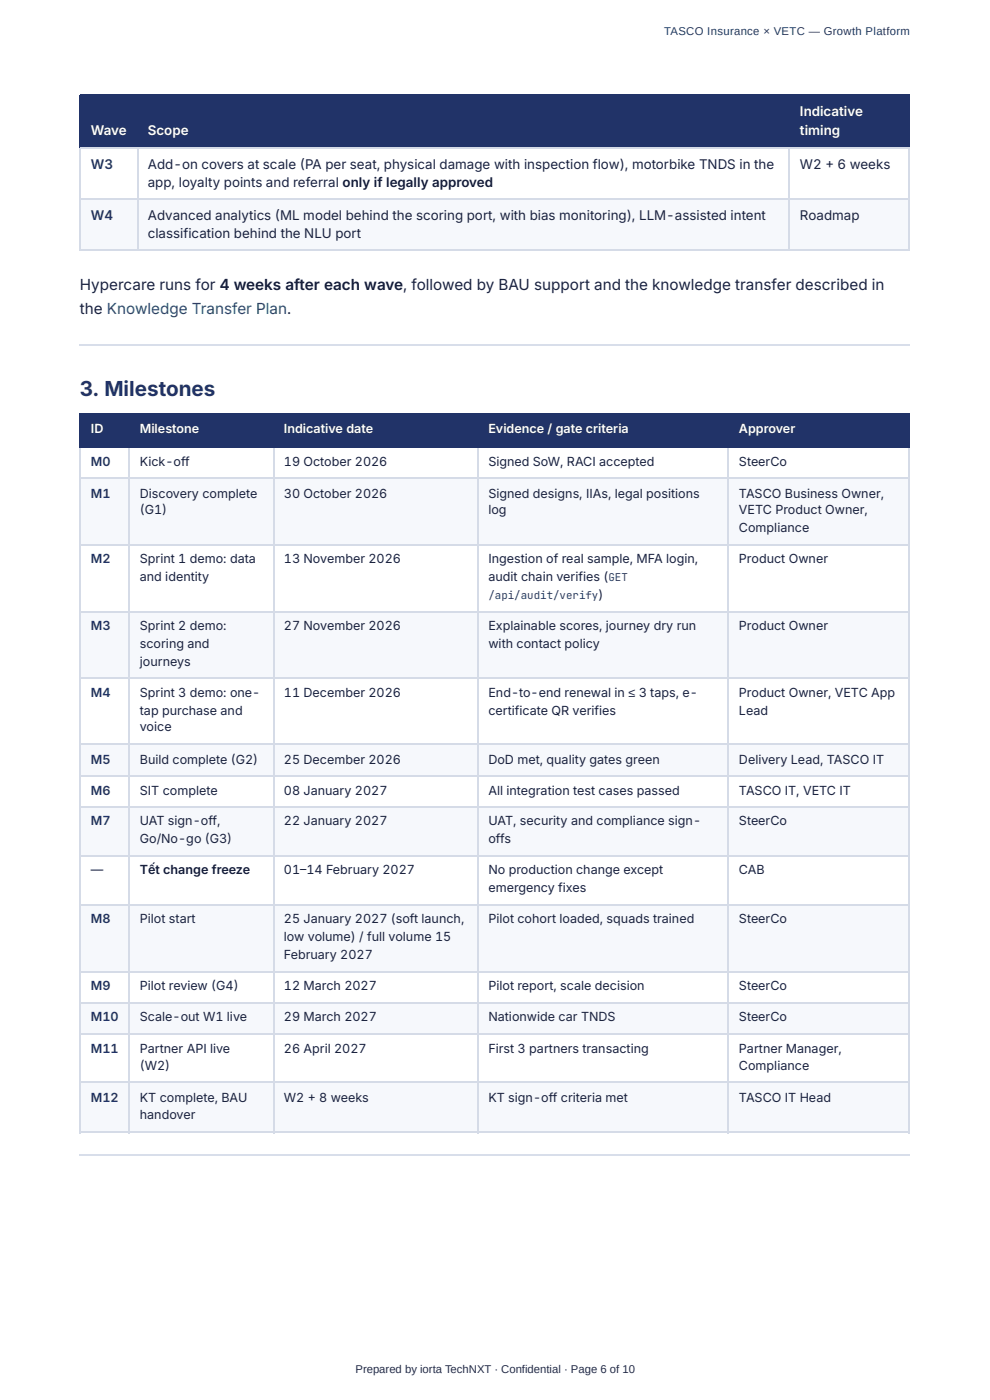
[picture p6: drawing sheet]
<svg xmlns="http://www.w3.org/2000/svg" width="210mm" height="297mm" viewBox="0 0 210 297" stroke-linecap="round" stroke-linejoin="round" font-family="sans-serif">
<defs><g id="words">
<text font-size="4.4" fill="#213368" x="16.9" y="84.1">3. Milestones</text>
<g font-size="3.2" fill="#1b2340">
<text x="16.9" y="61.6">Hypercare runs for 4 weeks after each wave, followed by BAU support and the knowledge transfer described in</text>
<text x="16.9" y="66.6">the Knowledge Transfer Plan.</text>
</g>
<g font-size="2.8" fill="#fff">
<text x="19.3" y="28.7">Wave</text>
<text x="31.3" y="28.7">Scope</text>
<text x="169.6" y="24.7">Indicative</text>
<text x="169.6" y="28.7">timing</text>
</g>
<g font-size="2.8" fill="#213368">
<text x="19.3" y="35.8">W3</text>
<text x="19.3" y="46.7">W4</text>
</g>
<g font-size="2.8" fill="#1b2340">
<text x="31.3" y="35.8">Add-on covers at scale (PA per seat, physical damage with inspection flow), motorbike TNDS in the</text>
<text x="169.6" y="35.8">W2 + 6 weeks</text>
<text x="31.3" y="39.6">app, loyalty points and referral only if legally approved</text>
<text x="31.3" y="46.7">Advanced analytics (ML model behind the scoring port, with bias monitoring), LLM-assisted intent</text>
<text x="169.6" y="46.7">Roadmap</text>
<text x="31.3" y="50.5">classification behind the NLU port</text>
</g>
<g font-size="2.7" fill="#fff">
<text x="19.3" y="91.9">ID</text>
<text x="29.6" y="91.9">Milestone</text>
<text x="60.2" y="91.9">Indicative date</text>
<text x="103.5" y="91.9">Evidence / gate criteria</text>
<text x="156.7" y="91.9">Approver</text>
</g>
<g font-size="2.7" fill="#213368">
<text x="19.3" y="98.8">M0</text>
<text x="19.3" y="105.6">M1</text>
<text x="19.3" y="119.5">M2</text>
<text x="19.3" y="133.7">M3</text>
<text x="19.3" y="147.8">M4</text>
<text x="19.3" y="162">M5</text>
<text x="19.3" y="168.6">M6</text>
<text x="19.3" y="175.1">M7</text>
<text x="19.3" y="195.9">M8</text>
<text x="19.3" y="210">M9</text>
<text x="19.3" y="216.6">M10</text>
<text x="19.3" y="223.4">M11</text>
<text x="19.3" y="233.8">M12</text>
</g>
<g font-size="2.7" fill="#1b2340">
<text x="29.6" y="98.8">Kick-off</text>
<text x="60.2" y="98.8">19 October 2026</text>
<text x="103.5" y="98.8">Signed SoW, RACI accepted</text>
<text x="156.7" y="98.8">SteerCo</text>
<text x="29.6" y="105.6">Discovery complete</text>
<text x="60.2" y="105.6">30 October 2026</text>
<text x="103.5" y="105.6">Signed designs, IIAs, legal positions</text>
<text x="156.7" y="105.6">TASCO Business Owner,</text>
<text x="29.6" y="109.1">(G1)</text>
<text x="103.5" y="109.1">log</text>
<text x="156.7" y="109.1">VETC Product Owner,</text>
<text x="156.7" y="112.9">Compliance</text>
<text x="29.6" y="119.5">Sprint 1 demo: data</text>
<text x="60.2" y="119.5">13 November 2026</text>
<text x="103.5" y="119.5">Ingestion of real sample, MFA login,</text>
<text x="156.7" y="119.5">Product Owner</text>
<text x="29.6" y="123.3">and identity</text>
<text x="103.5" y="123.3">audit chain verifies (</text>
<text x="126.9" y="127.1">)</text>
<text x="29.6" y="133.7">Sprint 2 demo:</text>
<text x="29.6" y="137.4">scoring and</text>
<text x="60.2" y="133.7">27 November 2026</text>
<text x="103.5" y="133.7">Explainable scores, journey dry run</text>
<text x="103.5" y="137.4">with contact policy</text>
<text x="156.7" y="133.7">Product Owner</text>
<text x="29.6" y="141.2">journeys</text>
<text x="29.6" y="147.8">Sprint 3 demo: one-</text>
<text x="60.2" y="147.8">11 December 2026</text>
<text x="103.5" y="147.8">End-to-end renewal in ≤ 3 taps, e-</text>
<text x="156.7" y="147.8">Product Owner, VETC App</text>
<text x="29.6" y="151.6">tap purchase and</text>
<text x="29.6" y="155.2">voice</text>
<text x="103.5" y="151.6">certificate QR verifies</text>
<text x="156.7" y="151.6">Lead</text>
<text x="29.6" y="162">Build complete (G2)</text>
<text x="60.2" y="162">25 December 2026</text>
<text x="103.5" y="162">DoD met, quality gates green</text>
<text x="156.7" y="162">Delivery Lead, TASCO IT</text>
<text x="29.6" y="168.6">SIT complete</text>
<text x="60.2" y="168.6">08 January 2027</text>
<text x="103.5" y="168.6">All integration test cases passed</text>
<text x="156.7" y="168.6">TASCO IT, VETC IT</text>
<text x="29.6" y="175.1">UAT sign-off,</text>
<text x="29.6" y="178.9">Go/No-go (G3)</text>
<text x="60.2" y="175.1">22 January 2027</text>
<text x="103.5" y="175.1">UAT, security and compliance sign-</text>
<text x="103.5" y="178.9">offs</text>
<text x="156.7" y="175.1">SteerCo</text>
<text x="19.3" y="185.5">—</text>
<text x="60.2" y="185.5">01–14 February 2027</text>
<text x="103.5" y="185.5">No production change except</text>
<text x="156.7" y="185.5">CAB</text>
<text x="103.5" y="189.3">emergency fixes</text>
<text x="29.6" y="195.9">Pilot start</text>
<text x="60.2" y="195.9">25 January 2027 (soft launch,</text>
<text x="103.5" y="195.9">Pilot cohort loaded, squads trained</text>
<text x="156.7" y="195.9">SteerCo</text>
<text x="60.2" y="199.7">low volume) / full volume 15</text>
<text x="60.2" y="203.5">February 2027</text>
<text x="29.6" y="210">Pilot review (G4)</text>
<text x="60.2" y="210">12 March 2027</text>
<text x="103.5" y="210">Pilot report, scale decision</text>
<text x="156.7" y="210">SteerCo</text>
<text x="29.6" y="216.6">Scale-out W1 live</text>
<text x="60.2" y="216.6">29 March 2027</text>
<text x="103.5" y="216.6">Nationwide car TNDS</text>
<text x="156.7" y="216.6">SteerCo</text>
<text x="29.6" y="223.4">Partner API live</text>
<text x="29.6" y="227">(W2)</text>
<text x="60.2" y="223.4">26 April 2027</text>
<text x="103.5" y="223.4">First 3 partners transacting</text>
<text x="156.7" y="223.4">Partner Manager,</text>
<text x="156.7" y="227">Compliance</text>
<text x="29.6" y="233.8">KT complete, BAU</text>
<text x="60.2" y="233.8">W2 + 8 weeks</text>
<text x="103.5" y="233.8">KT sign-off criteria met</text>
<text x="156.7" y="233.8">TASCO IT Head</text>
<text x="29.6" y="237.3">handover</text>
</g>
<text font-size="2.7" fill="#121a33" x="29.6" y="185.5">Tết change freeze</text>
<text font-size="2.4" fill="#213368" x="140.8" y="7.4">TASCO Insurance × VETC — Growth Platform</text>
<text font-size="2.4" fill="#2c303c" x="75.4" y="291.3">Prepared by iorta TechNXT · Confidential · Page 6 of 10</text>
<g font-size="2.3" fill="#2a3a6e">
<text x="129" y="123.3">GET</text>
<text x="103.5" y="127.1">/api/audit/verify</text>
</g>
</g></defs>
<g fill="#213368">
<path d="M17.2 20.4h11.9v11.1h-11.9z"/>
<path d="M29.1 20.4h138.3v11.1h-138.3z"/>
<path d="M167.4 20.4h25.5v11.1h-25.5z"/>
</g>
<g fill="#f6f8fc">
<path d="M17.2 42.4h11.9v10.8h-11.9z"/>
<path d="M29.1 42.4h138.3v10.8h-138.3z"/>
<path d="M167.4 42.4h25.5v10.8h-25.5z"/>
</g>
<path d="M16.9 20.2h176M16.9 31.4h176M17.1 20.1v11.4M29.2 20.1v11.4M167.3 20.1v11.4M192.8 20.1v11.4" fill="none" stroke="#213368" stroke-width=".25"/>
<path d="M16.9 31.4h176M17.1 31.5v21.7M29.2 31.5v21.7M167.3 31.5v21.7M192.8 31.5v21.7M16.9 42.2h176M16.9 53.1h176" fill="none" stroke="#d5dbe7" stroke-width=".25"/>
<path d="M16.9 73.1h176" fill="none" stroke="#d8deea" stroke-width=".25"/>
<g fill="#213368">
<path d="M17.2 87.9h10.1v7.1h-10.1z"/>
<path d="M27.3 87.9h30.6v7.1h-30.6z"/>
<path d="M57.9 87.9h43.5v7.1h-43.5z"/>
<path d="M101.4 87.9h53.1v7.1h-53.1z"/>
<path d="M154.5 87.9h38.4v7.1h-38.4z"/>
</g>
<g fill="#f6f8fc">
<path d="M17.2 101.5h10.1v14.2h-10.1z"/>
<path d="M27.3 101.5h30.6v14.2h-30.6z"/>
<path d="M57.9 101.5h43.5v14.2h-43.5z"/>
<path d="M101.4 101.5h53.1v14.2h-53.1z"/>
<path d="M154.5 101.5h38.4v14.2h-38.4z"/>
<path d="M17.2 129.6h10.1v14.2h-10.1z"/>
<path d="M27.3 129.6h30.6v14.2h-30.6z"/>
<path d="M57.9 129.6h43.5v14.2h-43.5z"/>
<path d="M101.4 129.6h53.1v14.2h-53.1z"/>
<path d="M154.5 129.6h38.4v14.2h-38.4z"/>
<path d="M17.2 157.9h10.1v6.6h-10.1z"/>
<path d="M27.3 157.9h30.6v6.6h-30.6z"/>
<path d="M57.9 157.9h43.5v6.6h-43.5z"/>
<path d="M101.4 157.9h53.1v6.6h-53.1z"/>
<path d="M154.5 157.9h38.4v6.6h-38.4z"/>
<path d="M17.2 171.3h10.1v10.4h-10.1z"/>
<path d="M27.3 171.3h30.6v10.4h-30.6z"/>
<path d="M57.9 171.3h43.5v10.4h-43.5z"/>
<path d="M101.4 171.3h53.1v10.4h-53.1z"/>
<path d="M154.5 171.3h38.4v10.4h-38.4z"/>
<path d="M17.2 192.1h10.1v13.9h-10.1z"/>
<path d="M27.3 192.1h30.6v13.9h-30.6z"/>
<path d="M57.9 192.1h43.5v13.9h-43.5z"/>
<path d="M101.4 192.1h53.1v13.9h-53.1z"/>
<path d="M154.5 192.1h38.4v13.9h-38.4z"/>
<path d="M17.2 212.8h10.1v6.6h-10.1z"/>
<path d="M27.3 212.8h30.6v6.6h-30.6z"/>
<path d="M57.9 212.8h43.5v6.6h-43.5z"/>
<path d="M101.4 212.8h53.1v6.6h-53.1z"/>
<path d="M154.5 212.8h38.4v6.6h-38.4z"/>
<path d="M17.2 229.8h10.1v10.3h-10.1z"/>
<path d="M27.3 229.8h30.6v10.3h-30.6z"/>
<path d="M57.9 229.8h43.5v10.3h-43.5z"/>
<path d="M101.4 229.8h53.1v10.3h-53.1z"/>
<path d="M154.5 229.8h38.4v10.3h-38.4z"/>
</g>
<path d="M16.9 87.8h176M16.9 94.8h176M17.1 87.6v7.4M27.4 87.6v7.4M58 87.6v7.4M101.3 87.6v7.4M154.4 87.6v7.4M192.8 87.6v7.4" fill="none" stroke="#213368" stroke-width=".25"/>
<g fill="none" stroke="#d5dbe7" stroke-width=".25">
<path d="M17.1 95v145.4M27.4 95v145.4M58 95v145.4M101.3 95v145.4M154.4 95v145.4M192.8 95v145.4M16.9 101.4h176M16.9 115.6h176M16.9 129.7h176M16.9 143.9h176M16.9 157.8h176M16.9 164.6h176"/>
<path d="M16.9 171.2h176M16.9 181.6h176M16.9 191.9h176M16.9 206.1h176M16.9 212.7h176M16.9 219.3h176M16.9 229.6h176M16.9 240.2h176"/>
</g>
<path d="M16.9 245.1h176" fill="none" stroke="#d8deea" stroke-width=".25"/>
<use href="#words"/>
</svg>
